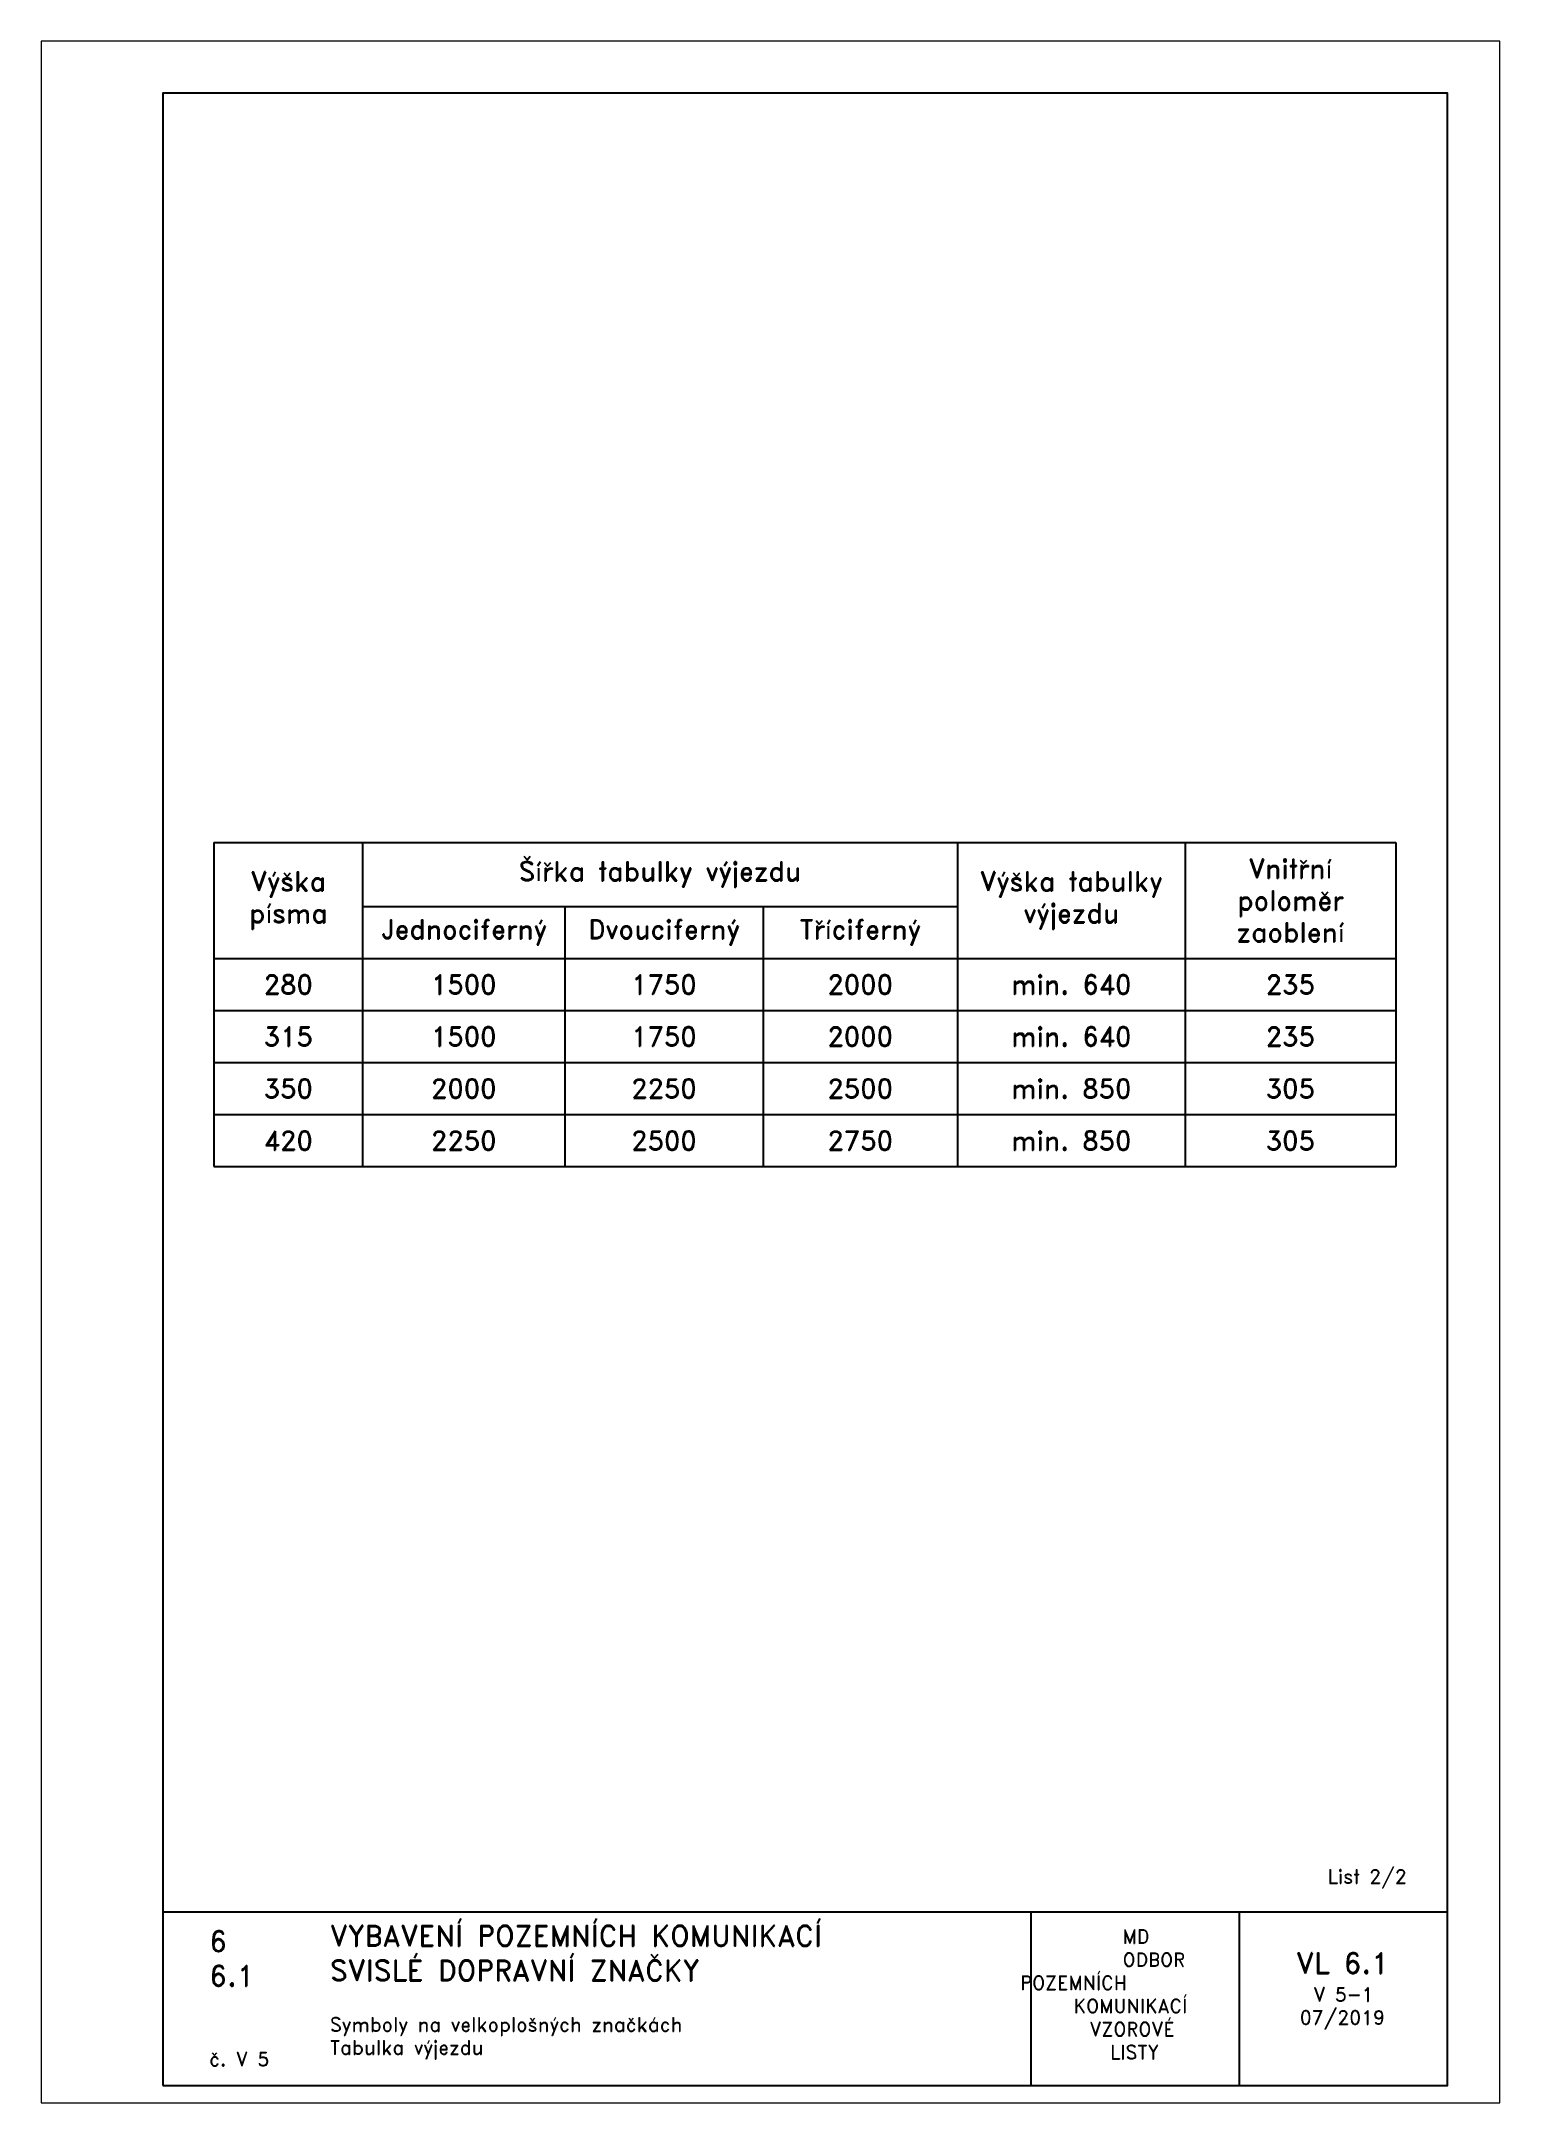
# Paper-space layout 'V 5-1-2' of a CAD drawing. Header units: millimetres. Extents: x 0 to 210, y 0 to 297.
# The model-space entities are those that its viewports show. They can reach past a viewport. Long polylines and large blocks are cut down to what shows.
import ezdxf

# ---------------------------------------------------------------- set-up
doc = ezdxf.new("R2010")
doc.units = ezdxf.units.MM
doc.header["$LTSCALE"] = 5
doc.layers.add('Rozpiska', color=7, linetype='Continuous')
doc.layers.add('Značka', color=7, linetype='Continuous')
doc.layers.add('Rámeček', color=6, linetype='Continuous', plot=False)
doc.styles.get("Standard").update_dxf_attribs({"font": 'romand.shx', "height": 50})

# ---------------------------------------------------------------- blocks, each defined once
blk = doc.blocks.new('*T11')
at = {"layer": 'Značka', "color": 0, "linetype": 'ByBlock', "lineweight": -2, "transparency": 16777216}
for p, q in [((0, 0), (3093.8, 0)), ((0, 0), (0, -849)), ((389.3, 0), (389.3, -849)), ((1946.4, 0), (1946.4, -849)), ((2542.3, 0), (2542.3, -849)), ((3093.8, 0), (3093.8, -849)), ((389.3, -167.3), (1946.4, -167.3)), ((918.8, -167.3), (918.8, -849)), ((1437.5, -167.3), (1437.5, -849)), ((0, -303.6), (3093.8, -303.6)), ((0, -440), (3093.8, -440)), ((0, -576.3), (3093.8, -576.3)), ((0, -712.6), (3093.8, -712.6)), ((0, -849), (3093.8, -849))]:
    blk.add_line(p, q, dxfattribs=at)
at = {"layer": 'Značka', "color": 0, "transparency": 16777216, "char_height": 50, "attachment_point": 5}
for s, insert, width in [('Šířka tabulky výjezdu', (1167.8, -83.6), 1554.089), ('Vnitřní poloměr zaoblení', (2818, -151.8), 548.431), ('Výška písma', (194.7, -151.8), 386.302), ('Výška tabulky výjezdu', (2244.4, -151.8), 592.936), ('Jednociferný', (654, -235.5), 526.451), ('Dvouciferný', (1178.1, -235.5), 515.749), ('Tříciferný', (1691.9, -235.5), 505.89), ('280', (194.7, -371.8), 386.302), ('1500', (654, -371.8), 526.451), ('1750', (1178.1, -371.8), 515.749), ('2000', (1691.9, -371.8), 505.89), ('min. 640', (2244.4, -371.8), 592.936), ('235', (2818, -371.8), 548.431), ('315', (194.7, -508.1), 386.302), ('1500', (654, -508.1), 526.451), ('1750', (1178.1, -508.1), 515.749), ('2000', (1691.9, -508.1), 505.89), ('min. 640', (2244.4, -508.1), 592.936), ('235', (2818, -508.1), 548.431), ('350', (194.7, -644.5), 386.302), ('2000', (654, -644.5), 526.451), ('2250', (1178.1, -644.5), 515.749), ('2500', (1691.9, -644.5), 505.89), ('min. 850', (2244.4, -644.5), 592.936), ('305', (2818, -644.5), 548.431), ('420', (194.7, -780.8), 386.302), ('2250', (654, -780.8), 526.451), ('2500', (1178.1, -780.8), 515.749), ('2750', (1691.9, -780.8), 505.89), ('min. 850', (2244.4, -780.8), 592.936), ('305', (2818, -780.8), 548.431)]:
    blk.add_mtext(s, dxfattribs=dict(at, insert=insert, width=width))

msp = doc.modelspace()

# ---------------------------------------------------------------- block references
msp.add_blockref('*T11', (5202.125, 2764.811))

psp = doc.layouts.new('V 5-1-2')

# ---------------------------------------------------------------- linework, layer by layer
at = {"layer": 'Rozpiska', "color": 7}
for p, q in [((17.5, 27.5), (202.5, 27.5)), ((142.5, 27.5), (142.5, 2.5)), ((172.5, 27.5), (172.5, 2.5))]:
    psp.add_line(p, q, dxfattribs=at)
psp.add_lwpolyline([(17.5, 2.5), (202.5, 2.5), (202.5, 289.5), (17.5, 289.5)], close=True, dxfattribs=at)

# ---------------------------------------------------------------- texts
at = {"layer": 'Rozpiska', "color": 7, "attachment_point": 1}
for s, width, heights, insert, char_height in [('List 2/2', 13.9221, [0], (185.21, 33.59), 2), ('6', 149.0422, [0], (24.17, 24.77), 3), ('{\\C6;VYBAVENÍ POZEMNÍCH KOMUNIKACÍ\\P}SVISLÉ DOPRAVNÍ ZNAČKY{\\H1.34524x; }', 149.0422, [0], (41.56, 25.56), 3), ('\\pi14.7414;{\\C6;MD\\P\\pi2.36044;}ODBOR POZEMNÍCH{\\H1.57143x; }\\P\\pi7.69378;KOMUNIKACÍ{\\H1.5x; }\\P\\pi9.97949;{\\C6;VZOROVÉ\\H1.47619x; \\H0.67742x;\\P\\pi12.93187;LISTY\\H1.26984x; }', 33.1018, [0], (140.95, 24.95), 2), ('\\pi1.03113;{\\H1.5x;\\C6;VL 6.1\\P\\pi3.5073;\\H0.66667x;V 5-1\\H1.66666x; \\H0.6x;\\P\\pi1.5549;07/2019\\H1.80159x; }', 16.0623, [0], (179.66, 21.61), 2), ('6.1', 149.0422, [0], (24.17, 19.78), 3), ('{\\C6;Symboly na velkoplošných značkách\\P}Tabulka výjezdu{\\H1.83333x; }', 149.0422, [0], (41.56, 12.29), 2), ('{\\C6;č. V 5}', 16.1027, [2.67], (24.17, 7.28), 2)]:
    psp.add_mtext_dynamic_manual_height_columns(s, width=width, gutter_width=100, heights=heights, dxfattribs=dict(at, insert=insert, char_height=char_height))

# ---------------------------------------------------------------- viewports
at = {"layer": 'Rámeček'}
psp.add_viewport(center=(105, 148.5), size=(210, 297), view_center_point=(6659.119, 2163.701), view_height=5400.0001, dxfattribs=at)

doc.saveas('drawing.dxf')
